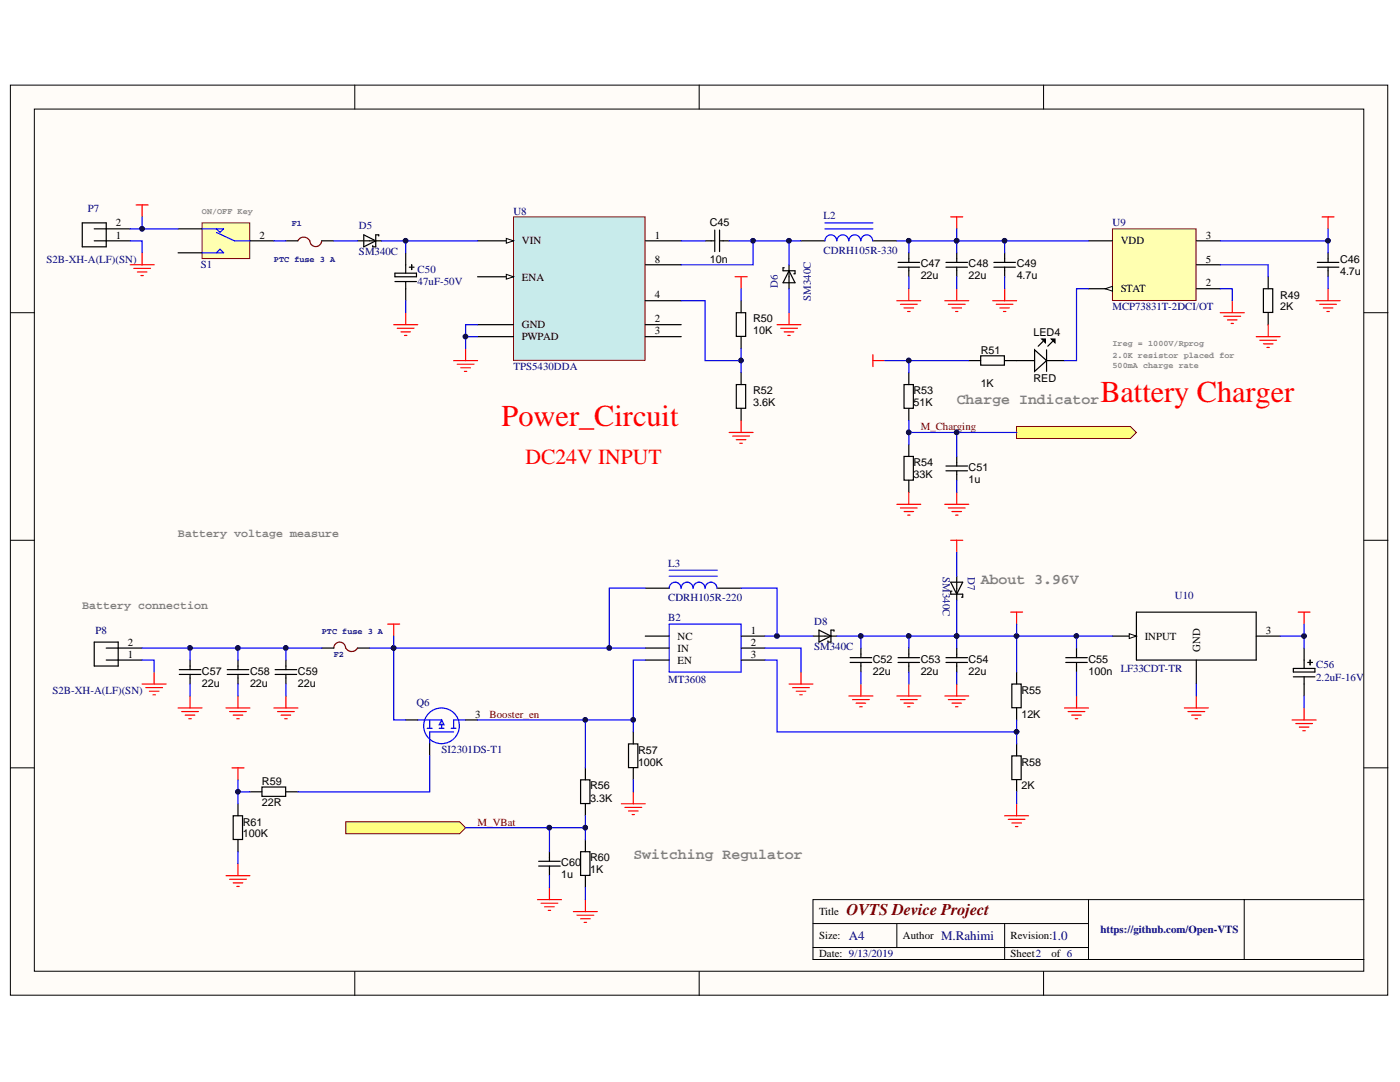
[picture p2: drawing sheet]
<svg xmlns="http://www.w3.org/2000/svg" width="279mm" height="216mm" viewBox="0 0 279 216" stroke-linecap="round" stroke-linejoin="round" font-family="sans-serif">
<defs><g id="words">
<g font-size="6" fill="#f00">
<text x="219.6" y="80.2">Battery Charger</text>
<text x="100.1" y="85">Power_Circuit</text>
</g>
<text font-size="4.3" fill="#f00" x="104.9" y="92.5">DC24V INPUT</text>
<text font-size="3.3" fill="#800000" x="168.9" y="182.6">OVTS Device Project</text>
<g font-size="3" fill="#808080">
<text x="190.9" y="80.6">Charge Indicator</text>
<text x="195.7" y="116.5">About 3.96V</text>
<text x="126.4" y="171.4">Switching Regulator</text>
</g>
<g font-size="2.6" fill="#000080">
<text x="169.4" y="187.6">A4</text>
<text x="187.8" y="187.6">M.Rahimi</text>
<text x="209.8" y="187.6">1.0</text>
</g>
<g font-size="2.3" fill="#808080">
<text x="35.5" y="107.1">Battery voltage measure</text>
<text x="16.4" y="121.5">Battery connection</text>
</g>
<g font-size="2.2" fill="#000080">
<text x="17.5" y="42.4">P7</text>
<text x="71.6" y="45.8">D5</text>
<text x="102.5" y="42.8">U8</text>
<text x="164.4" y="43.8">L2</text>
<text x="222" y="45.2">U9</text>
<text x="9.3" y="52.4">S2B-XH-A(LF)(SN)</text>
<text x="40.1" y="53.6">S1</text>
<text x="71.6" y="50.8">SM340C</text>
<text x="164.4" y="50.7">CDRH105R-330</text>
<text x="83.4" y="54.5">C50</text>
<text x="83.4" y="56.9">47uF-50V</text>
<text x="155.2" y="57.4" transform="rotate(-90 155.2 57.4)">D6</text>
<text x="161.8" y="60" transform="rotate(-90 161.8 60)">SM340C</text>
<text x="222" y="61.9">MCP73831T-2DCI/OT</text>
<text x="102.5" y="73.9">TPS5430DDA</text>
<text x="133.3" y="113.1">L3</text>
<text x="133.3" y="120">CDRH105R-220</text>
<text x="188.2" y="115.2" transform="rotate(90 188.2 115.2)">SM340C</text>
<text x="193.2" y="115.2" transform="rotate(90 193.2 115.2)">D7</text>
<text x="234.5" y="119.5">U10</text>
<text x="133.3" y="123.8">B2</text>
<text x="162.5" y="124.7">D8</text>
<text x="19" y="126.5">P8</text>
<text x="162.5" y="129.7">SM340C</text>
<text x="133.3" y="136.3">MT3608</text>
<text x="223.7" y="134.2">LF33CDT-TR</text>
<text x="262.7" y="133.4">C56</text>
<text x="262.7" y="135.8">2.2uF-16V</text>
<text x="10.5" y="138.4">S2B-XH-A(LF)(SN)</text>
<text x="83.1" y="140.8">Q6</text>
<text x="88.1" y="150.3">SI2301DS-T1</text>
<text x="219.6" y="186.2">https://github.com/Open-VTS</text>
</g>
<g font-size="2.2">
<text x="23.1" y="45.2">2</text>
<text x="23.1" y="47.6">1</text>
<text x="51.8" y="47.6">2</text>
<text x="130.7" y="47.6">1</text>
<text x="141.7" y="45.2">C45</text>
<text x="240.7" y="47.6">3</text>
<text x="104.2" y="48.8">VIN</text>
<text x="130.7" y="52.4">8</text>
<text x="141.7" y="52.4">10n</text>
<text x="183.7" y="53.4">C47</text>
<text x="193.3" y="53.4">C48</text>
<text x="202.9" y="53.4">C49</text>
<text x="223.7" y="48.8">VDD</text>
<text x="240.7" y="52.4">5</text>
<text x="267.4" y="52.4">C46</text>
<text x="104.2" y="56">ENA</text>
<text x="130.7" y="59.5">4</text>
<text x="183.7" y="55.7">22u</text>
<text x="193.3" y="55.7">22u</text>
<text x="202.9" y="55.7">4.7u</text>
<text x="223.7" y="58.3">STAT</text>
<text x="240.7" y="57.2">2</text>
<text x="255.5" y="59.6">R49</text>
<text x="267.4" y="54.8">4.7u</text>
<text x="104.2" y="65.5">GND</text>
<text x="130.7" y="64.3">2</text>
<text x="150.3" y="64.3">R50</text>
<text x="255.5" y="61.9">2K</text>
<text x="104.2" y="67.9">PWPAD</text>
<text x="130.7" y="66.7">3</text>
<text x="150.3" y="66.7">10K</text>
<text x="195.7" y="70.6">R51</text>
<text x="206.2" y="67">LED4</text>
<text x="195.7" y="77.2">1K</text>
<text x="206.2" y="76.3">RED</text>
<text x="150.3" y="81">3.6K</text>
<text x="150.3" y="78.7">R52</text>
<text x="182.3" y="81">51K</text>
<text x="182.3" y="78.7">R53</text>
<text x="182.3" y="95.4">33K</text>
<text x="182.3" y="93">R54</text>
<text x="193.3" y="94">C51</text>
<text x="193.3" y="96.4">1u</text>
<text x="25.5" y="128.9">2</text>
<text x="25.5" y="131.2">1</text>
<text x="135.2" y="127.6">NC</text>
<text x="135.2" y="130">IN</text>
<text x="149.8" y="126.5">1</text>
<text x="149.8" y="128.9">2</text>
<text x="149.8" y="131.2">3</text>
<text x="228.4" y="127.6">INPUT</text>
<text x="239.5" y="130" transform="rotate(-90 239.5 130)">GND</text>
<text x="252.6" y="126.5">3</text>
<text x="40.3" y="137">22u</text>
<text x="40.3" y="134.6">C57</text>
<text x="49.9" y="137">22u</text>
<text x="49.9" y="134.6">C58</text>
<text x="59.5" y="137">22u</text>
<text x="59.5" y="134.6">C59</text>
<text x="135.2" y="132.4">EN</text>
<text x="174.2" y="134.6">22u</text>
<text x="174.2" y="132.2">C52</text>
<text x="183.7" y="134.6">22u</text>
<text x="183.7" y="132.2">C53</text>
<text x="193.3" y="134.6">22u</text>
<text x="193.3" y="132.2">C54</text>
<text x="217.2" y="134.6">100n</text>
<text x="217.2" y="132.2">C55</text>
<text x="94.8" y="143.2">3</text>
<text x="203.8" y="143.2">12K</text>
<text x="203.8" y="138.4">R55</text>
<text x="127.3" y="152.8">100K</text>
<text x="127.3" y="150.4">R57</text>
<text x="203.8" y="152.8">R58</text>
<text x="52.3" y="160.9">22R</text>
<text x="52.3" y="156.6">R59</text>
<text x="117.8" y="159.9">3.3K</text>
<text x="117.8" y="157.5">R56</text>
<text x="203.8" y="157.5">2K</text>
<text x="48.5" y="167.1">100K</text>
<text x="48.5" y="164.7">R61</text>
<text x="112" y="172.8">C60</text>
<text x="117.8" y="171.9">R60</text>
<text x="112" y="175.2">1u</text>
<text x="117.8" y="174.3">1K</text>
<text x="163.4" y="182.6">Title</text>
<text x="163.4" y="187.4">Size:</text>
<text x="163.4" y="191">Date: 9/13/2019</text>
<text x="180.2" y="187.4">Author</text>
<text x="201.7" y="187.4">Revision:</text>
<text x="201.7" y="191">Sheet2</text>
<text x="209.8" y="191">of 6</text>
</g>
<g font-size="2.2" fill="#800000">
<text x="183.7" y="85.8">M_Charging</text>
<text x="97.7" y="143.2">Booster_en</text>
<text x="95.3" y="164.7">M_VBat</text>
</g>
<g font-size="1.7" fill="#808080">
<text x="40.3" y="42.8">ON/OFF Key</text>
<text x="222" y="69">Ireg = 1000V/Rprog</text>
<text x="222" y="71.4">2.0K resistor placed for</text>
<text x="222" y="73.4">500mA charge rate</text>
</g>
<g font-size="1.7" fill="#000080">
<text x="58.2" y="45.2">F1</text>
<text x="54.7" y="52.3">PTC fuse 3 A</text>
<text x="64.2" y="126.4">PTC fuse 3 A</text>
<text x="66.6" y="131.2">F2</text>
</g>
</g></defs>
<g fill="#fffcf8" stroke="#000" stroke-width=".2">
<path d="M2.1 17h274.9v181.6h-274.9z"/>
<path d="M6.9 21.8h265.3v172h-265.3z"/>
</g>
<g fill="none" stroke="#000" stroke-width=".2">
<path d="M70.8 17v4.8M139.5 17v4.8M208.3 17v4.8M2.1 62.4h4.8M272.2 62.4h4.8M2.1 107.8h4.8M272.2 107.8h4.8M2.1 153.2h4.8M272.2 153.2h4.8M217.2 179.5v12M248.3 179.5h-86.1v12h110M272.2 179.5h-23.9v12"/>
<path d="M70.8 193.8v4.8M139.5 193.8v4.8M162.2 184.3h55M162.2 189.1h55M179 184.3v4.8M200.5 184.3v7.2M208.3 193.8v4.8"/>
</g>
<path d="M201.7 122.1h2.4M202.9 122.1v2.4" fill="none" stroke="#f00" stroke-width=".24"/>
<path d="M222 126.9h4.8M226.8 122.1h23.9v9.6h-23.9zM238.7 131.7v4.8M250.7 126.9h4.8" fill="none" stroke="#000" stroke-width=".24"/>
<path d="M225.4 126.4l1.4 .5-1.4 .5z" fill="#fffcf8"/>
<path d="M225.4 126.4l1.4 .5-1.4 .5z" fill="none" stroke="#000" stroke-width=".2"/>
<g fill="none" stroke="#000" stroke-width=".24">
<path d="M193.3 72h2.4M195.7 71h4.8v1.9h-4.8zM200.5 72h6M206.5 69.8l2.4 2.2-2.4 2.1zM207.9 67.7h.7v.7zM208.1 68.1l-.9 1M208.9 72h3.6M208.9 69.8v4.3M209.8 67.7h.7v.7zM210.1 68.1l-1 1M18.8 128.1h4.8v4.8h-4.8zM21.2 129.3h7.2"/>
<path d="M21.2 131.7h7.2M64.2 129.3h2.4M71.4 129.3h2.4M212.7 132.2h4.3M212.7 131.2h4.3M214.8 129.3v1.9M214.8 132.2v1.9M258.1 133.4h4.3v.7h-4.3zM258.1 135.1h4.3M260.3 129.3v4.1M260.3 135.1v3.8M261 132.2h.9"/>
<path d="M261.5 131.7v1"/>
</g>
<g fill="none" stroke="#f00" stroke-width=".24">
<path d="M214.8 138.9v2.4M238.7 138.9v2.4M259.1 122.1h2.4M260.3 122.1v2.4M212.5 141.3h4.7M213.2 142h3.3M213.9 142.7h1.9M214.6 143.4h.5M236.4 141.3h4.7M237.1 142h3.3M237.8 142.7h1.9M238.5 143.4h.5"/>
<path d="M257.9 143.7h4.8M258.6 144.4h3.3M259.3 145.1h1.9M260 145.8h.5M260.3 141.3v2.4"/>
</g>
<path d="M69 129.3a1.17 1.17 0 0 0-1.2-1.2 1.17 1.17 0 0 0-1.2 1.2M71.4 129.3a1.31 1.31 0 0 1-2.4 0" fill="none" stroke="#800000" stroke-width=".24"/>
<path d="M207.9 67.7h.7v.7zM209.8 67.7h.7v.7z" fill="#000"/>
<path d="M222 45.7h16.7v14.3h-16.7z" fill="#ffffb0" stroke="#800000" stroke-width=".2"/>
<path d="M217.2 57.6h4.8M217.2 48.1h4.8M238.7 57.6h4.8M238.7 48.1h4.8" fill="none" stroke="#000" stroke-width=".24"/>
<path d="M220.6 57.6l1.4-.5v1z" fill="#fffcf8"/>
<path d="M220.6 57.6l1.4-.5v1z" fill="none" stroke="#000" stroke-width=".2"/>
<g fill="none" stroke="#000" stroke-width=".24">
<path d="M71.4 48.1h4.8M72.6 46.9l2.4 1.2-2.4 1.2zM75.6 47.1v-.2h-.6v2.4h-.6v-.3M78.8 54.5h4.3v.7h-4.3zM78.8 56.2h4.3M81 50.4v4.1M81 56.2v3.8M81.7 53.3h.9M82.2 52.8v1M140.7 48.1h1.9M142.6 45.9v4.3M143.6 48.1h1.9"/>
<path d="M143.6 45.9v4.3M156.5 53.4h-.2v.6h2.4v.6h-.3M157.5 54l1.2 2.4h-2.4zM157.5 52.8v4.8M159.9 48.1h4.7M174.2 48.1h4.8M179.2 53.3h4.3M179.2 52.4h4.3M181.4 50.4v2M181.4 53.3v1.9M188.8 53.3h4.3M188.8 52.4h4.3"/>
<path d="M190.9 50.4v2M190.9 53.3v1.9M198.3 53.3h4.4M198.3 52.4h4.4M200.5 50.4v2M200.5 53.3v1.9M238.7 52.8h4.8M252.1 57.6h1.9v4.7h-1.9zM253.1 55.2v2.4M262.9 53.3h4.3M262.9 52.4h4.3M265 50.4v2"/>
<path d="M265 53.3v1.9M146.9 62.4h1.9v4.7h-1.9zM146.9 76.7h1.9v4.8h-1.9zM147.9 60v2.4M147.9 67.2v2.4M147.9 74.3v2.4M253.1 62.4v2.4M147.9 81.5v2.4"/>
</g>
<path d="M164.6 45.7h9.6M164.6 44.5h9.6M167 48.1a1.17 1.17 0 0 0-1.2-1.2 1.17 1.17 0 0 0-1.2 1.2M169.4 48.1a1.17 1.17 0 0 0-1.2-1.2 1.17 1.17 0 0 0-1.2 1.2M171.8 48.1a1.17 1.17 0 0 0-1.2-1.2 1.17 1.17 0 0 0-1.2 1.2M174.2 48.1a1.17 1.17 0 0 0-1.2-1.2 1.17 1.17 0 0 0-1.2 1.2" fill="none" stroke="#00f" stroke-width=".24"/>
<path d="M102.5 43.3h26.2v28.6h-26.2z" fill="#c8ebeb" stroke="#800000" stroke-width=".2"/>
<path d="M95.3 55.2h7.2M128.8 48.1h7.2M128.8 64.8h7.2M128.8 60h7.2" fill="none" stroke="#000" stroke-width=".24"/>
<path d="M101 54.7l1.5 .5-1.5 .5z" fill="#fffcf8"/>
<path d="M101 54.7l1.5 .5-1.5 .5z" fill="none" stroke="#000" stroke-width=".2"/>
<path d="M95.3 48.1h7.2M95.3 64.8h7.2" fill="none" stroke="#000" stroke-width=".24"/>
<path d="M101 47.6l1.5 .5-1.5 .4z" fill="#fffcf8"/>
<path d="M101 47.6l1.5 .5-1.5 .4z" fill="none" stroke="#000" stroke-width=".2"/>
<path d="M16.4 44.5h4.8v4.8h-4.8zM18.8 45.7h7.2M18.8 48.1h7.2M128.8 52.8h7.2M95.3 67.2h7.2M128.8 67.2h7.2" fill="none" stroke="#000" stroke-width=".24"/>
<path d="M40.3 44.5h9.5v7.1h-9.5z" fill="#ffffb0" stroke="#800000" stroke-width=".2"/>
<g fill="none" stroke="#000" stroke-width=".24">
<path d="M35.5 45.7h4.8M35.5 50.4h4.8M49.9 48.1h4.8M57.1 48.1h2.3M64.2 48.1h2.4M128.8 117.4h4.8M143.1 117.4h4.8M189.7 116.2h2.4l-1.2 2.4zM190 118h-.3v.6h2.4v.6h-.2M190.9 115v4.8M54.9 134.6h4.3M54.9 133.6h4.3"/>
<path d="M57.1 131.7v1.9M57.1 134.6v1.9M128.8 126.9h4.8M128.8 129.3h4.8M128.8 131.7h4.8M147.9 126.9h4.8M147.9 129.3h4.8M147.9 131.7h4.8M162.2 126.9h4.8M163.4 125.7l2.4 1.2-2.4 1.2zM166.4 126v-.3h-.6v2.4h-.6v-.2M169.7 132.2h4.3"/>
<path d="M169.7 131.2h4.3M171.8 129.3v1.9M171.8 132.2v1.9M179.2 132.2h4.3M179.2 131.2h4.3M181.4 129.3v1.9M181.4 132.2v1.9M188.8 132.2h4.3M188.8 131.2h4.3M190.9 129.3v1.9M190.9 132.2v1.9M201.9 136.5h1.9v4.7h-1.9z"/>
<path d="M202.9 134.1v2.4M49.9 158h2.4M52.3 157h4.7v1.9h-4.7zM57.1 158h2.3M125.4 148.4h1.9v4.8h-1.9zM126.4 146v2.4M126.4 153.2v2.4M201.9 150.8h1.9v4.8h-1.9zM202.9 141.3v2.4M202.9 148.4v2.4M202.9 155.6v2.4M46.5 162.8h1.9v4.7h-1.9z"/>
<path d="M47.5 160.4v2.4M47.5 167.6v2.3M107.5 172.8h4.3M107.5 171.9h4.3M109.7 169.9v2M109.7 172.8v1.9"/>
</g>
<g fill="none" stroke="#00f" stroke-width=".24">
<path d="M40.3 50.4h4.3l-.7-.7-.7 .7M40.3 45.7h4.3l-.7 .7-.7-.7M43.2 46.4l3.6 1.7h3.1M133.6 115h9.5M133.6 113.8h9.5M135.9 117.4a1.17 1.17 0 0 0-1.2-1.2 1.17 1.17 0 0 0-1.1 1.2M138.3 117.4a1.17 1.17 0 0 0-1.2-1.2 1.17 1.17 0 0 0-1.1 1.2M140.7 117.4a1.17 1.17 0 0 0-1.2-1.2 1.17 1.17 0 0 0-1.2 1.2M143.1 117.4a1.17 1.17 0 0 0-1.2-1.2 1.17 1.17 0 0 0-1.2 1.2M133.6 124.5h14.3v9.6h-14.3zM83.4 143.7h4.7v1.6M85.3 145.3h.9"/>
<path d="M85.7 143.7v1.6M87.7 145.3h.9M90 145.3h1M90.5 146h-4.8v2.4M92.9 143.7h-2.4v1.6"/>
<circle cx="88.1" cy="144.8" r="3.6"/>
</g>
<path d="M59.4 48.1a1.31 1.31 0 0 1 1.4-.8 1.31 1.31 0 0 1 1.1 1.1 1.17 1.17 0 0 0 1.3 .8 1.17 1.17 0 0 0 1-1.1" fill="none" stroke="#800000" stroke-width=".24"/>
<g fill="none" stroke="#f00" stroke-width=".24">
<path d="M26 52.8h4.8M26.7 53.6h3.3M27.2 40.9h2.4M27.4 54.3h1.9M28.1 55h.5M28.4 40.9v2.4M28.4 50.4v2.4M146.7 55.2h2.4M147.9 55.2v2.4M181.4 57.6v2.4M189.7 43.3h2.4M190.9 43.3v2.4"/>
<path d="M190.9 57.6v2.4M200.5 57.6v2.4M263.9 43.3h2.3M265 43.3v2.4M265 57.6v2.4M78.6 64.8h4.8M79.3 65.5h3.3M80 66.2h1.9M80.7 66.9h.5M81 62.4v2.4M90.5 72h4.8M91.2 72.7h3.4"/>
<path d="M92 73.4h1.9M92.7 74.1h.5M92.9 69.6v2.4M155.1 64.8h4.8M155.8 65.5h3.3M156.5 66.2h1.9M157.2 66.9h.5M157.5 62.4v2.4M174.2 72h2.4M174.2 70.8v2.4M179 60h4.8M179.7 60.7h3.3"/>
<path d="M180.4 61.4h1.9M181.1 62.2h.5M188.5 60h4.8M189.3 60.7h3.3M190 61.4h1.9M190.7 62.2h.5M198.1 60h4.8M198.8 60.7h3.4M199.5 61.4h2M200.3 62.2h.4M243.5 62.4h4.8M244.2 63.1h3.4"/>
<path d="M245 63.8h1.9M245.7 64.5h.5M245.9 60v2.4M250.7 67.2h4.8M251.4 67.9h3.4M252.1 68.6h1.9M252.9 69.3h.4M253.1 64.8v2.4M262.7 60h4.7M263.4 60.7h3.3M264.1 61.4h1.9M264.8 62.2h.5"/>
<path d="M145.5 86.3h4.8M146.2 87h3.4M146.9 87.7h2M147.7 88.4h.4M147.9 83.9v2.4M28.4 136.5h4.8M29.1 137.2h3.3M29.8 137.9h1.9M30.5 138.6h.5M30.8 134.1v2.4M77.4 124.5h2.4M78.6 124.5v2.4"/>
</g>
<path d="M88.1 143.7l.5 .9h-.9z" fill="#c0c0c0"/>
<path d="M88.1 143.7l.5 .9h-.9z" fill="none" stroke="#00f" stroke-width=".24"/>
<g fill="none" stroke="#000" stroke-width=".24">
<path d="M180.4 76.7h1.9v4.8h-1.9zM181.4 74.3v2.4M180.4 91.1h1.9v4.7h-1.9zM181.4 81.5v2.4M181.4 88.7v2.4M181.4 95.9v2.3M81 143.7h2.4M85.7 148.4v2.4M92.9 143.7h2.4M115.9 155.6h1.8v4.7h-1.8zM116.8 153.2v2.4M115.9 169.9h1.8v4.8h-1.8z"/>
<path d="M116.8 160.4v2.4M116.8 167.6v2.3M116.8 174.7v2.4"/>
</g>
<g fill="none" stroke="#f00" stroke-width=".24">
<path d="M181.4 98.2v2.4M179 100.6h4.8M179.7 101.4h3.3M180.4 102.1h1.9M181.1 102.8h.5M189.7 107.8h2.4M190.9 107.8v2.4M57.1 138.9v2.4M157.5 136.5h4.7M158.2 137.2h3.3M158.9 137.9h1.9M159.6 138.6h.5"/>
<path d="M159.9 134.1v2.4M169.4 138.9h4.8M170.1 139.6h3.4M171.8 136.5v2.4M179 138.9h4.8M179.7 139.6h3.3M181.4 136.5v2.4M188.5 138.9h4.8M189.3 139.6h3.3M190.9 136.5v2.4M46.3 153.2h2.4M47.5 153.2v2.4"/>
<path d="M54.7 141.3h4.7M55.4 142h3.3M56.1 142.7h1.9M56.8 143.4h.5M126.4 158v2.4M170.9 140.3h1.9M171.6 141h.4M180.4 140.3h1.9M181.1 141h.5M190 140.3h1.9M190.7 141h.5M45.1 174.7h4.8"/>
<path d="M45.8 175.4h3.4M46.5 176.2h2M47.3 176.9h.4M47.5 172.3v2.4M107.3 179.5h4.7M109.7 177.1v2.4M116.8 179.5v2.4M124 160.4h4.8M124.7 161.1h3.4M125.4 161.8h1.9M126.1 162.5h.5M200.5 162.8h4.8"/>
<path d="M201.2 163.5h3.4M201.9 164.2h1.9M202.7 164.9h.4M202.9 160.4v2.4M108 180.2h3.3M108.7 180.9h1.9M109.4 181.7h.5M114.4 181.9h4.8M115.2 182.6h3.3M115.9 183.3h1.9M116.6 184h.5"/>
</g>
<g fill="#ffff80" stroke="#800000" stroke-width=".2">
<path d="M202.9 85.1h22.7l1.2 1.2-1.2 1.2h-22.7z" fill-rule="evenodd"/>
<path d="M69 164h22.7l1.2 1.2-1.2 1.2h-22.7z" fill-rule="evenodd"/>
</g>
<path d="M188.8 93.9h4.3M188.8 93h4.3M190.9 91.1v1.9M190.9 93.9v2M35.8 134.6h4.3M35.8 133.6h4.3M37.9 131.7v1.9M37.9 134.6v1.9M45.3 134.6h4.3M45.3 133.6h4.3M47.5 131.7v1.9M47.5 134.6v1.9" fill="none" stroke="#000" stroke-width=".24"/>
<g fill="none" stroke="#f00" stroke-width=".24">
<path d="M190.9 98.2v2.4M188.5 100.6h4.8M189.3 101.4h3.3M190 102.1h1.9M190.7 102.8h.5M37.9 138.9v2.4M47.5 138.9v2.4M35.5 141.3h4.8M36.3 142h3.3M37 142.7h1.9M37.7 143.4h.5M45.1 141.3h4.8"/>
<path d="M45.8 142h3.4M46.5 142.7h2M47.3 143.4h.4"/>
</g>
<g fill="none" stroke="#00f" stroke-width=".24">
<path d="M26 45.7h9.5M26 48.1h2.4v2.3M28.4 43.3v2.4M54.7 48.1h2.4M66.6 48.1h4.8M76.2 48.1h19.1M81 48.1v2.3M136 48.1h4.7M145.5 48.1h12v4.7M147.9 57.6v2.4M150.3 48.1v4.7h-14.3M157.5 48.1h2.4"/>
<path d="M157.5 57.6v4.8M179 48.1h2.4v2.3M181.4 48.1h9.5v2.3M181.4 55.2v2.4M190.9 45.7v2.4h26.3M190.9 55.2v2.4M200.5 48.1v2.3M200.5 55.2v2.4M217.2 57.6h-2.4v14.4h-2.3M243.5 52.8h9.6v2.4M243.5 57.6h2.4v2.4M243.5 48.1h21.5v2.3"/>
<path d="M265 45.7v2.4M265 55.2v2.4M81 60v2.4M92.9 67.2h2.4M95.3 64.8h-2.4v4.8M136 60h4.7v12h7.2M147.9 69.6v4.7M176.6 72h16.7M181.4 72v2.3M181.4 83.9v4.8M181.4 86.3h21.5M190.9 86.3v4.8"/>
<path d="M190.9 95.9v2.3M128.8 117.4h-7.2v11.9M147.9 117.4h7.2v9.5M190.9 119.8v7.1h12v7.2M190.9 110.2v4.8M28.4 131.7h2.4v2.4M28.4 129.3h35.8M37.9 129.3v2.4M37.9 136.5v2.4M47.5 129.3v2.4M47.5 136.5v2.4M57.1 129.3v2.4"/>
<path d="M57.1 136.5v2.4M73.8 129.3h55M78.6 126.9v16.8h2.4M128.8 131.7h-2.4v14.3M152.7 126.9h9.5M152.7 131.7h2.4v14.3h47.8M152.7 129.3h7.2v4.8M167 126.9h4.8v2.4M171.8 126.9h19.1v2.4M171.8 134.1v2.4M181.4 126.9v2.4M181.4 134.1v2.4"/>
<path d="M190.9 134.1v2.4M202.9 124.5v2.4h19.1M214.8 126.9v2.4M214.8 134.1v4.8M238.7 136.5v2.4M255.5 126.9h4.8v2.4M260.3 124.5v2.4M260.3 138.9v2.4M47.5 155.6v2.4M49.9 158h-2.4v2.4M85.7 150.8v7.2h-26.3M95.3 143.7h31.1"/>
<path d="M116.8 143.7v9.5M126.4 155.6v2.4M202.9 143.7v4.7M202.9 158v2.4M47.5 169.9v2.4M92.9 165.2h23.9M109.7 165.2v4.7M109.7 174.7v2.4M116.8 162.8v4.8M116.8 177.1v2.4"/>
</g>
<g fill="#000080" stroke="#000080" stroke-width=".2">
<circle cx="260.2" cy="126.9" r=".45"/>
<circle cx="28.3" cy="45.6" r=".45"/>
<circle cx="80.9" cy="48" r=".45"/>
<circle cx="92.9" cy="67.2" r=".45"/>
<circle cx="150.3" cy="48" r=".45"/>
<circle cx="157.4" cy="48" r=".45"/>
<circle cx="181.3" cy="48" r=".45"/>
<circle cx="190.9" cy="48" r=".45"/>
<circle cx="147.9" cy="71.9" r=".45"/>
<circle cx="200.5" cy="48" r=".45"/>
<circle cx="265" cy="48" r=".45"/>
<circle cx="181.3" cy="71.9" r=".45"/>
<circle cx="126.4" cy="143.6" r=".45"/>
<circle cx="116.8" cy="143.6" r=".45"/>
<circle cx="78.6" cy="129.3" r=".45"/>
<circle cx="47.5" cy="158" r=".45"/>
<circle cx="155.1" cy="126.9" r=".45"/>
<circle cx="121.6" cy="129.3" r=".45"/>
<circle cx="171.8" cy="126.9" r=".45"/>
<circle cx="181.3" cy="126.9" r=".45"/>
<circle cx="190.9" cy="126.9" r=".45"/>
<circle cx="202.9" cy="126.9" r=".45"/>
<circle cx="202.9" cy="146" r=".45"/>
<circle cx="214.8" cy="126.9" r=".45"/>
<circle cx="109.6" cy="165.1" r=".45"/>
<circle cx="181.3" cy="86.3" r=".45"/>
<circle cx="190.9" cy="86.3" r=".45"/>
<circle cx="116.8" cy="165.1" r=".45"/>
<circle cx="37.9" cy="129.3" r=".45"/>
<circle cx="47.5" cy="129.3" r=".45"/>
<circle cx="57" cy="129.3" r=".45"/>
</g>
<use href="#words"/>
</svg>
